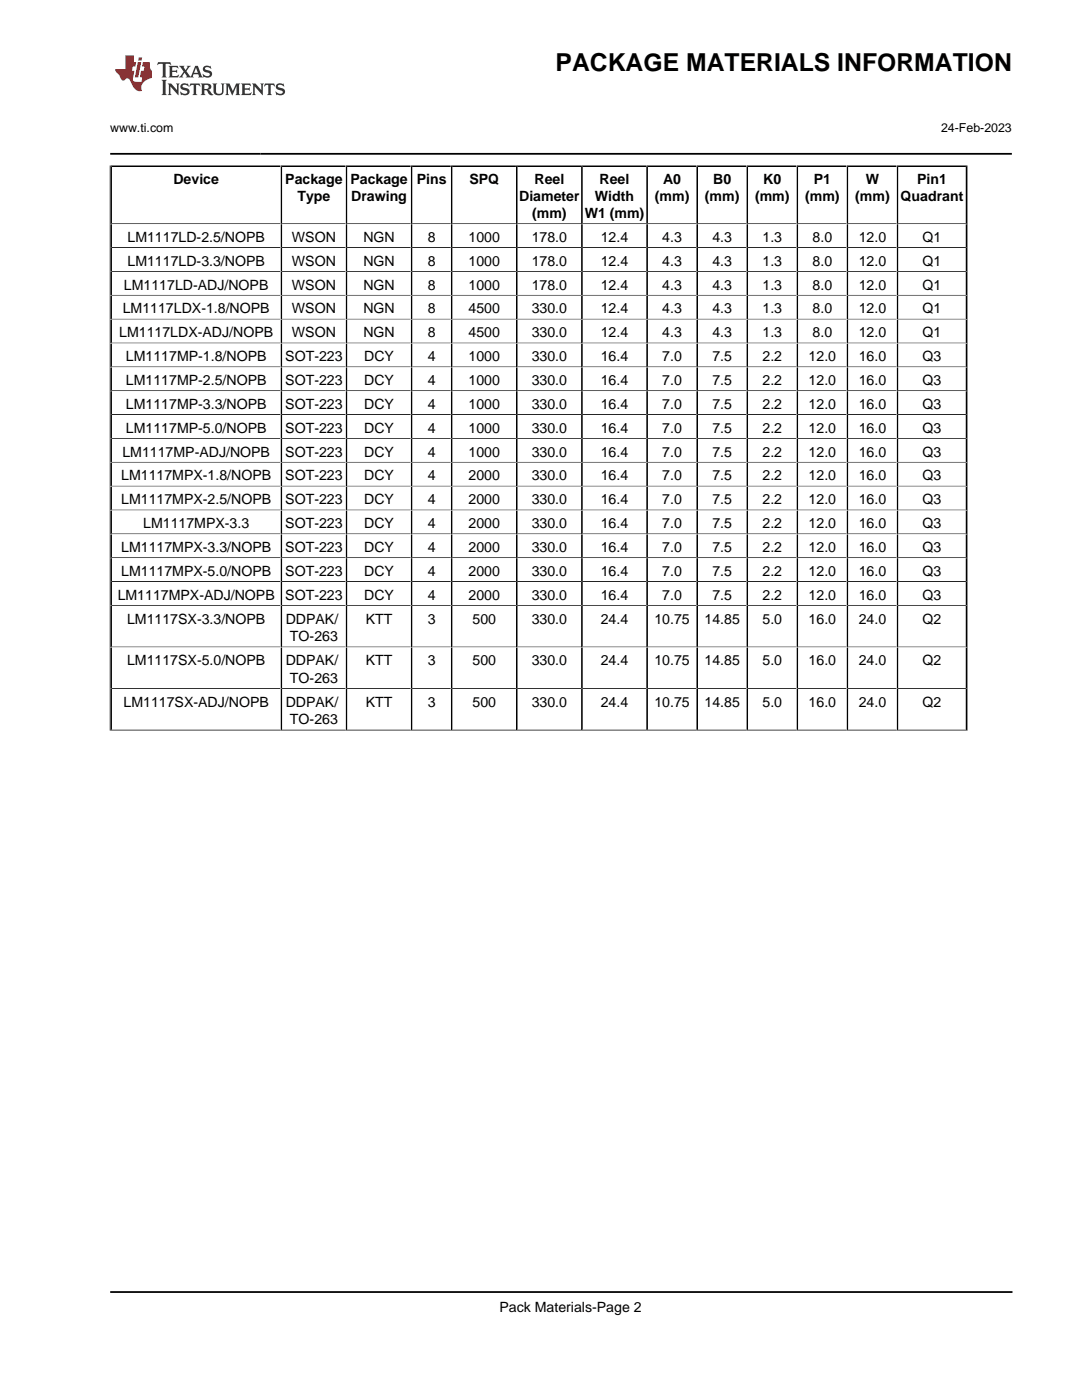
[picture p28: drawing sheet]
<svg xmlns="http://www.w3.org/2000/svg" width="216mm" height="279mm" viewBox="0 0 216 279" stroke-linecap="round" stroke-linejoin="round" font-family="sans-serif">
<defs><g id="words">
<text font-size="4.9" x="110.9" y="14.2">PACKAGE MATERIALS INFORMATION</text>
<g font-size="2.8">
<text x="34.6" y="36.8">Device</text>
<text x="56.9" y="36.8">Package</text>
<text x="59.4" y="40.2">Type</text>
<text x="69.9" y="36.8">Package</text>
<text x="70.1" y="40.2">Drawing</text>
<text x="83.2" y="36.8">Pins</text>
<text x="93.7" y="36.8">SPQ</text>
<text x="103.6" y="40.2">Diameter</text>
<text x="106.7" y="36.8">Reel</text>
<text x="118.8" y="40.2">Width</text>
<text x="119.7" y="36.8">Reel</text>
<text x="130.7" y="40.2">(mm)</text>
<text x="132.4" y="36.8">A0</text>
<text x="140.7" y="40.2">(mm)</text>
<text x="142.4" y="36.8">B0</text>
<text x="150.7" y="40.2">(mm)</text>
<text x="152.4" y="36.8">K0</text>
<text x="160.7" y="40.2">(mm)</text>
<text x="162.4" y="36.8">P1</text>
<text x="170.7" y="40.2">(mm)</text>
<text x="172.8" y="36.8">W</text>
<text x="179.8" y="40.2">Quadrant</text>
<text x="183.1" y="36.8">Pin1</text>
<text x="106.2" y="43.6">(mm)</text>
<text x="116.7" y="43.6">W1 (mm)</text>
<text x="25.5" y="48.3">LM1117LD-2.5/NOPB</text>
<text x="25.5" y="53.1">LM1117LD-3.3/NOPB</text>
<text x="58.3" y="48.3">WSON</text>
<text x="58.3" y="53.1">WSON</text>
<text x="72.5" y="48.3">NGN</text>
<text x="72.5" y="53.1">NGN</text>
<text x="85.4" y="48.3">8</text>
<text x="85.4" y="53.1">8</text>
<text x="93.5" y="48.3">1000</text>
<text x="93.5" y="53.1">1000</text>
<text x="106.1" y="48.3">178.0</text>
<text x="106.1" y="53.1">178.0</text>
<text x="119.9" y="48.3">12.4</text>
<text x="119.9" y="53.1">12.4</text>
<text x="132.2" y="48.3">4.3</text>
<text x="132.2" y="53.1">4.3</text>
<text x="142.2" y="48.3">4.3</text>
<text x="142.2" y="53.1">4.3</text>
<text x="152.2" y="48.3">1.3</text>
<text x="152.2" y="53.1">1.3</text>
<text x="162.2" y="48.3">8.0</text>
<text x="162.2" y="53.1">8.0</text>
<text x="171.4" y="48.3">12.0</text>
<text x="171.4" y="53.1">12.0</text>
<text x="184.2" y="48.3">Q1</text>
<text x="184.2" y="53.1">Q1</text>
<text x="24.7" y="57.8">LM1117LD-ADJ/NOPB</text>
<text x="58.3" y="57.8">WSON</text>
<text x="72.5" y="57.8">NGN</text>
<text x="85.4" y="57.8">8</text>
<text x="93.5" y="57.8">1000</text>
<text x="106.1" y="57.8">178.0</text>
<text x="119.9" y="57.8">12.4</text>
<text x="132.2" y="57.8">4.3</text>
<text x="142.2" y="57.8">4.3</text>
<text x="152.2" y="57.8">1.3</text>
<text x="162.2" y="57.8">8.0</text>
<text x="171.4" y="57.8">12.0</text>
<text x="184.2" y="57.8">Q1</text>
<text x="24.5" y="62.6">LM1117LDX-1.8/NOPB</text>
<text x="58.3" y="62.6">WSON</text>
<text x="72.5" y="62.6">NGN</text>
<text x="85.4" y="62.6">8</text>
<text x="93.5" y="62.6">4500</text>
<text x="106.1" y="62.6">330.0</text>
<text x="119.9" y="62.6">12.4</text>
<text x="132.2" y="62.6">4.3</text>
<text x="142.2" y="62.6">4.3</text>
<text x="152.2" y="62.6">1.3</text>
<text x="162.2" y="62.6">8.0</text>
<text x="171.4" y="62.6">12.0</text>
<text x="184.2" y="62.6">Q1</text>
<text x="23.8" y="67.3">LM1117LDX-ADJ/NOPB</text>
<text x="58.3" y="67.3">WSON</text>
<text x="72.5" y="67.3">NGN</text>
<text x="85.4" y="67.3">8</text>
<text x="93.5" y="67.3">4500</text>
<text x="106.1" y="67.3">330.0</text>
<text x="119.9" y="67.3">12.4</text>
<text x="132.2" y="67.3">4.3</text>
<text x="142.2" y="67.3">4.3</text>
<text x="152.2" y="67.3">1.3</text>
<text x="162.2" y="67.3">8.0</text>
<text x="171.4" y="67.3">12.0</text>
<text x="184.2" y="67.3">Q1</text>
<text x="25.1" y="72.1">LM1117MP-1.8/NOPB</text>
<text x="25.1" y="76.9">LM1117MP-2.5/NOPB</text>
<text x="57" y="72.1">SOT-223</text>
<text x="57" y="76.9">SOT-223</text>
<text x="72.7" y="72.1">DCY</text>
<text x="72.7" y="76.9">DCY</text>
<text x="85.4" y="72.1">4</text>
<text x="85.4" y="76.9">4</text>
<text x="93.5" y="72.1">1000</text>
<text x="93.5" y="76.9">1000</text>
<text x="106.1" y="72.1">330.0</text>
<text x="106.1" y="76.9">330.0</text>
<text x="119.9" y="72.1">16.4</text>
<text x="119.9" y="76.9">16.4</text>
<text x="132.2" y="72.1">7.0</text>
<text x="132.2" y="76.9">7.0</text>
<text x="142.2" y="72.1">7.5</text>
<text x="142.2" y="76.9">7.5</text>
<text x="152.2" y="72.1">2.2</text>
<text x="152.2" y="76.9">2.2</text>
<text x="161.4" y="72.1">12.0</text>
<text x="161.4" y="76.9">12.0</text>
<text x="171.4" y="72.1">16.0</text>
<text x="171.4" y="76.9">16.0</text>
<text x="184.2" y="72.1">Q3</text>
<text x="184.2" y="76.9">Q3</text>
<text x="25.1" y="81.6">LM1117MP-3.3/NOPB</text>
<text x="57" y="81.6">SOT-223</text>
<text x="72.7" y="81.6">DCY</text>
<text x="85.4" y="81.6">4</text>
<text x="93.5" y="81.6">1000</text>
<text x="106.1" y="81.6">330.0</text>
<text x="119.9" y="81.6">16.4</text>
<text x="132.2" y="81.6">7.0</text>
<text x="142.2" y="81.6">7.5</text>
<text x="152.2" y="81.6">2.2</text>
<text x="161.4" y="81.6">12.0</text>
<text x="171.4" y="81.6">16.0</text>
<text x="184.2" y="81.6">Q3</text>
<text x="25.1" y="86.4">LM1117MP-5.0/NOPB</text>
<text x="57" y="86.4">SOT-223</text>
<text x="72.7" y="86.4">DCY</text>
<text x="85.4" y="86.4">4</text>
<text x="93.5" y="86.4">1000</text>
<text x="106.1" y="86.4">330.0</text>
<text x="119.9" y="86.4">16.4</text>
<text x="132.2" y="86.4">7.0</text>
<text x="142.2" y="86.4">7.5</text>
<text x="152.2" y="86.4">2.2</text>
<text x="161.4" y="86.4">12.0</text>
<text x="171.4" y="86.4">16.0</text>
<text x="184.2" y="86.4">Q3</text>
<text x="24.2" y="95.9">LM1117MPX-1.8/NOPB</text>
<text x="24.4" y="91.2">LM1117MP-ADJ/NOPB</text>
<text x="57" y="91.2">SOT-223</text>
<text x="57" y="95.9">SOT-223</text>
<text x="72.7" y="91.2">DCY</text>
<text x="72.7" y="95.9">DCY</text>
<text x="85.4" y="91.2">4</text>
<text x="85.4" y="95.9">4</text>
<text x="93.5" y="91.2">1000</text>
<text x="93.5" y="95.9">2000</text>
<text x="106.1" y="91.2">330.0</text>
<text x="106.1" y="95.9">330.0</text>
<text x="119.9" y="91.2">16.4</text>
<text x="119.9" y="95.9">16.4</text>
<text x="132.2" y="91.2">7.0</text>
<text x="132.2" y="95.9">7.0</text>
<text x="142.2" y="91.2">7.5</text>
<text x="142.2" y="95.9">7.5</text>
<text x="152.2" y="91.2">2.2</text>
<text x="152.2" y="95.9">2.2</text>
<text x="161.4" y="91.2">12.0</text>
<text x="161.4" y="95.9">12.0</text>
<text x="171.4" y="91.2">16.0</text>
<text x="171.4" y="95.9">16.0</text>
<text x="184.2" y="91.2">Q3</text>
<text x="184.2" y="95.9">Q3</text>
<text x="24.2" y="100.7">LM1117MPX-2.5/NOPB</text>
<text x="57" y="100.7">SOT-223</text>
<text x="72.7" y="100.7">DCY</text>
<text x="85.4" y="100.7">4</text>
<text x="93.5" y="100.7">2000</text>
<text x="106.1" y="100.7">330.0</text>
<text x="119.9" y="100.7">16.4</text>
<text x="132.2" y="100.7">7.0</text>
<text x="142.2" y="100.7">7.5</text>
<text x="152.2" y="100.7">2.2</text>
<text x="161.4" y="100.7">12.0</text>
<text x="171.4" y="100.7">16.0</text>
<text x="184.2" y="100.7">Q3</text>
<text x="28.6" y="105.4">LM1117MPX-3.3</text>
<text x="57" y="105.4">SOT-223</text>
<text x="72.7" y="105.4">DCY</text>
<text x="85.4" y="105.4">4</text>
<text x="93.5" y="105.4">2000</text>
<text x="106.1" y="105.4">330.0</text>
<text x="119.9" y="105.4">16.4</text>
<text x="132.2" y="105.4">7.0</text>
<text x="142.2" y="105.4">7.5</text>
<text x="152.2" y="105.4">2.2</text>
<text x="161.4" y="105.4">12.0</text>
<text x="171.4" y="105.4">16.0</text>
<text x="184.2" y="105.4">Q3</text>
<text x="24.2" y="110.2">LM1117MPX-3.3/NOPB</text>
<text x="57" y="110.2">SOT-223</text>
<text x="72.7" y="110.2">DCY</text>
<text x="85.4" y="110.2">4</text>
<text x="93.5" y="110.2">2000</text>
<text x="106.1" y="110.2">330.0</text>
<text x="119.9" y="110.2">16.4</text>
<text x="132.2" y="110.2">7.0</text>
<text x="142.2" y="110.2">7.5</text>
<text x="152.2" y="110.2">2.2</text>
<text x="161.4" y="110.2">12.0</text>
<text x="171.4" y="110.2">16.0</text>
<text x="184.2" y="110.2">Q3</text>
<text x="23.5" y="119.7">LM1117MPX-ADJ/NOPB</text>
<text x="24.2" y="115">LM1117MPX-5.0/NOPB</text>
<text x="57" y="115">SOT-223</text>
<text x="57" y="119.7">SOT-223</text>
<text x="72.7" y="115">DCY</text>
<text x="72.7" y="119.7">DCY</text>
<text x="85.4" y="115">4</text>
<text x="85.4" y="119.7">4</text>
<text x="93.5" y="115">2000</text>
<text x="93.5" y="119.7">2000</text>
<text x="106.1" y="115">330.0</text>
<text x="106.1" y="119.7">330.0</text>
<text x="119.9" y="115">16.4</text>
<text x="119.9" y="119.7">16.4</text>
<text x="132.2" y="115">7.0</text>
<text x="132.2" y="119.7">7.0</text>
<text x="142.2" y="115">7.5</text>
<text x="142.2" y="119.7">7.5</text>
<text x="152.2" y="115">2.2</text>
<text x="152.2" y="119.7">2.2</text>
<text x="161.4" y="115">12.0</text>
<text x="161.4" y="119.7">12.0</text>
<text x="171.4" y="115">16.0</text>
<text x="171.4" y="119.7">16.0</text>
<text x="184.2" y="115">Q3</text>
<text x="184.2" y="119.7">Q3</text>
<text x="25.4" y="124.5">LM1117SX-3.3/NOPB</text>
<text x="57" y="124.5">DDPAK/</text>
<text x="73" y="124.5">KTT</text>
<text x="85.4" y="124.5">3</text>
<text x="94.3" y="124.5">500</text>
<text x="106.1" y="124.5">330.0</text>
<text x="119.9" y="124.5">24.4</text>
<text x="130.6" y="124.5">10.75</text>
<text x="140.6" y="124.5">14.85</text>
<text x="152.2" y="124.5">5.0</text>
<text x="161.4" y="124.5">16.0</text>
<text x="171.4" y="124.5">24.0</text>
<text x="184.2" y="124.5">Q2</text>
<text x="57.9" y="128">TO-263</text>
<text x="25.4" y="132.8">LM1117SX-5.0/NOPB</text>
<text x="57" y="132.8">DDPAK/</text>
<text x="57.9" y="136.3">TO-263</text>
<text x="73" y="132.8">KTT</text>
<text x="85.4" y="132.8">3</text>
<text x="94.3" y="132.8">500</text>
<text x="106.1" y="132.8">330.0</text>
<text x="119.9" y="132.8">24.4</text>
<text x="130.6" y="132.8">10.75</text>
<text x="140.6" y="132.8">14.85</text>
<text x="152.2" y="132.8">5.0</text>
<text x="161.4" y="132.8">16.0</text>
<text x="171.4" y="132.8">24.0</text>
<text x="184.2" y="132.8">Q2</text>
<text x="24.7" y="141.1">LM1117SX-ADJ/NOPB</text>
<text x="57" y="141.1">DDPAK/</text>
<text x="73" y="141.1">KTT</text>
<text x="85.4" y="141.1">3</text>
<text x="94.3" y="141.1">500</text>
<text x="106.1" y="141.1">330.0</text>
<text x="119.9" y="141.1">24.4</text>
<text x="130.6" y="141.1">10.75</text>
<text x="140.6" y="141.1">14.85</text>
<text x="152.2" y="141.1">5.0</text>
<text x="161.4" y="141.1">16.0</text>
<text x="171.4" y="141.1">24.0</text>
<text x="184.2" y="141.1">Q2</text>
<text x="57.9" y="144.6">TO-263</text>
<text x="99.7" y="262">Pack Materials-Page 2</text>
</g>
<g font-size="2.5">
<text x="22" y="26.4">www.ti.com</text>
<text x="187.9" y="26.4">24-Feb-2023</text>
</g>
</g></defs>
<path d="M31.6 12.4l-.2 .6 .6-.3 .5 .1v.1v2.2l-.2 .4h1l-.2-.4v-2.2v-.1l.5-.1 .5 .3-.1-.6zM33.6 13.1l.3 .4v1.6l-.3 .4h1.9l.2-.6a1.14 1.14 0 0 1-1.3 .3v-.8h.7l.3 .2v-.7l-.3 .2h-.7v-.5l.2-.2a.99 .99 0 0 1 1 .3l-.1-.6zM35.7 13.1l1 1.2-1 1.2h.9l-.2-.3 .4-.7 .5 .8-.2 .2h1.6l-.2-.3 .1-.4h1l.1 .4-.1 .3h.9l-.3-.4-.7-2h-.5l-1 2.2-.8-1.1 .9-1.1h-.8l.1 .2-.4 .7-.3-.7 .1-.2zM39.1 13.5l.4 1h-.8zM40.7 13.3a.66 .66 0 0 0-.2 .7 .66 .66 0 0 0 .6 .4l.6 .2 .1 .4a.97 .97 0 0 1-1.3-.3l.1 .8 .2-.1a1.15 1.15 0 0 0 1.5-.6 1.16 1.16 0 0 0-1.3-.9v-.4a1.1 1.1 0 0 1 1.2 .2l-.2-.6-.2 .1-.5-.1zM32.2 15.9l.3 .4v2.3l-.3 .4h1.1l-.2-.4v-2.3l.2-.4zM33.5 16.7l.2 .4v1.5l-.2 .4h.7l-.2-.4v-1.3l1.6 1.7v-1.9l.2-.4h-.7l.2 .2v1.1l-1.1-1.3zM36.2 16.8a.66 .66 0 0 0-.2 .7 .66 .66 0 0 0 .6 .5l.7 .1v.5a.97 .97 0 0 1-1.3-.4l.1 .8 .2-.1a1.16 1.16 0 0 0 1.6-.6 1.16 1.16 0 0 0-1.3-.9l-.1-.3a1.1 1.1 0 0 1 1.2 .2l-.2-.6-.2 .1-.5-.2zM38 16.7l-.1 .6a.63 .63 0 0 1 .7-.3l.1 1.6-.3 .4h1l-.3-.4 .1-1.6a.66 .66 0 0 1 .8 .3l-.2-.6zM40.1 16.7l.2 .4v1.5l-.2 .4h.9l-.2-.2v-.8l.5 .1 .1 .1a.78 .78 0 0 0 1.2 .7l-1-1a.62 .62 0 0 0 .6-.5 .62 .62 0 0 0-.6-.7zM40.8 17h.1a.47 .47 0 0 1 .6 0 .47 .47 0 0 1 .1 .6l-.2 .1-.6 .1zM42.4 16.7l.2 .2a2.3 2.3 0 0 0 .4 2 1.03 1.03 0 0 0 1.6-.7l.1-1.3 .2-.2h-.8l.2 .4v1.1a.6 .6 0 0 1-.6 .5 .6 .6 0 0 1-.6-.5l.1-1.3 .2-.2zM45 16.7l.2 .4v1.5l-.2 .4h.7l-.2-.4v-1.4l.8 1.8 .9-1.8v1.4l-.2 .4h1l-.3-.4v-1.5l.3-.4h-.9l-.6 1.5-.7-1.5zM48.1 16.7l.3 .4v1.5l-.3 .4h1.9l.2-.6a1.14 1.14 0 0 1-1.3 .3v-.8h.5l.5 .2v-.7l-.3 .2h-.7v-.5l.1-.1a1.02 1.02 0 0 1 1.1 .2l-.1-.5zM50.3 16.7l.2 .4v1.5l-.2 .4h.8l-.3-.4v-1.3l1.7 1.7v-1.9l.2-.4h-.7l.1 .2 .1 1.1-1.2-1.3zM52.9 16.7l-.1 .6a.63 .63 0 0 1 .7-.3l.1 1.6-.3 .4h1l-.3-.4 .1-1.6a.66 .66 0 0 1 .8 .3l-.2-.6zM55.3 16.8a.66 .66 0 0 0-.2 .7 .66 .66 0 0 0 .6 .5l.6 .1 .1 .5a1.14 1.14 0 0 1-1.4-.3l.2 .7 .2-.1a.93 .93 0 0 0 1 .1 .93 .93 0 0 0 .5-1l-.4-.3-.9-.3-.1-.3a1.14 1.14 0 0 1 1.3 .2l-.2-.6-.2 .1-.5-.2z" fill-rule="evenodd" fill="#373435"/>
<path d="M25 11v2.8h-2v.4l.9 .9a.93 .93 0 0 0 .9 .9 .6 .6 0 0 1 .6-.3 .6 .6 0 0 1 .5 .3l.4 .8a1.58 1.58 0 0 0 2.1 1.3 1.62 1.62 0 0 1 1-2.2l.9-.3v-1.5a1.56 1.56 0 0 1-.4-1.7h-1.4l-.2 .9h.5l-.1 .8h-.5l-.2 1.1v.2l.4 .1-.2 .8h-.6a.74 .74 0 0 1-1.1-.6l.3-1.6h-.4l.1-.8h.5l.2-.9h-.5v-1.4zM27.5 12.4l-.6 3.1h.7l.6-3.1zM27.7 11.4l-.1 .7h.7l.1-.7z" fill-rule="evenodd" fill="#ed3237"/>
<g fill="none" stroke="#000" stroke-width=".35">
<path d="M22 30.7h180M22 33.2h171.1M22.2 33v112.8M56.2 33v112.8M69.2 33v112.8M82.2 33v112.8M90.2 33v112.8M103.2 33v112.8M116.2 33v112.8M129.2 33v112.8M139.2 33v112.8M149.2 33v112.8"/>
<path d="M159.2 33v112.8M169.2 33v112.8M179.2 33v112.8M192.9 33v112.8M22 257.9h180.1"/>
</g>
<g fill="none" stroke="#000" stroke-width=".2">
<path d="M21.9 33v112.9M193.1 33v112.9M22 44.7h171.1M22 49.4h171.1M22 54.2h171.1M22 58.9h171.1M22 63.7h171.1M22 68.5h171.1M22 73.2h171.1M22 78h171.1M22 82.8h171.1M22 87.5h171.1"/>
<path d="M22 92.3h171.1M22 97h171.1M22 101.8h171.1M22 106.6h171.1M22 111.3h171.1M22 116.1h171.1M22 120.9h171.1M22 129.1h171.1M22 137.4h171.1M21.9 145.9h171.3M22 145.7h171.1"/>
</g>
<use href="#words"/>
</svg>
